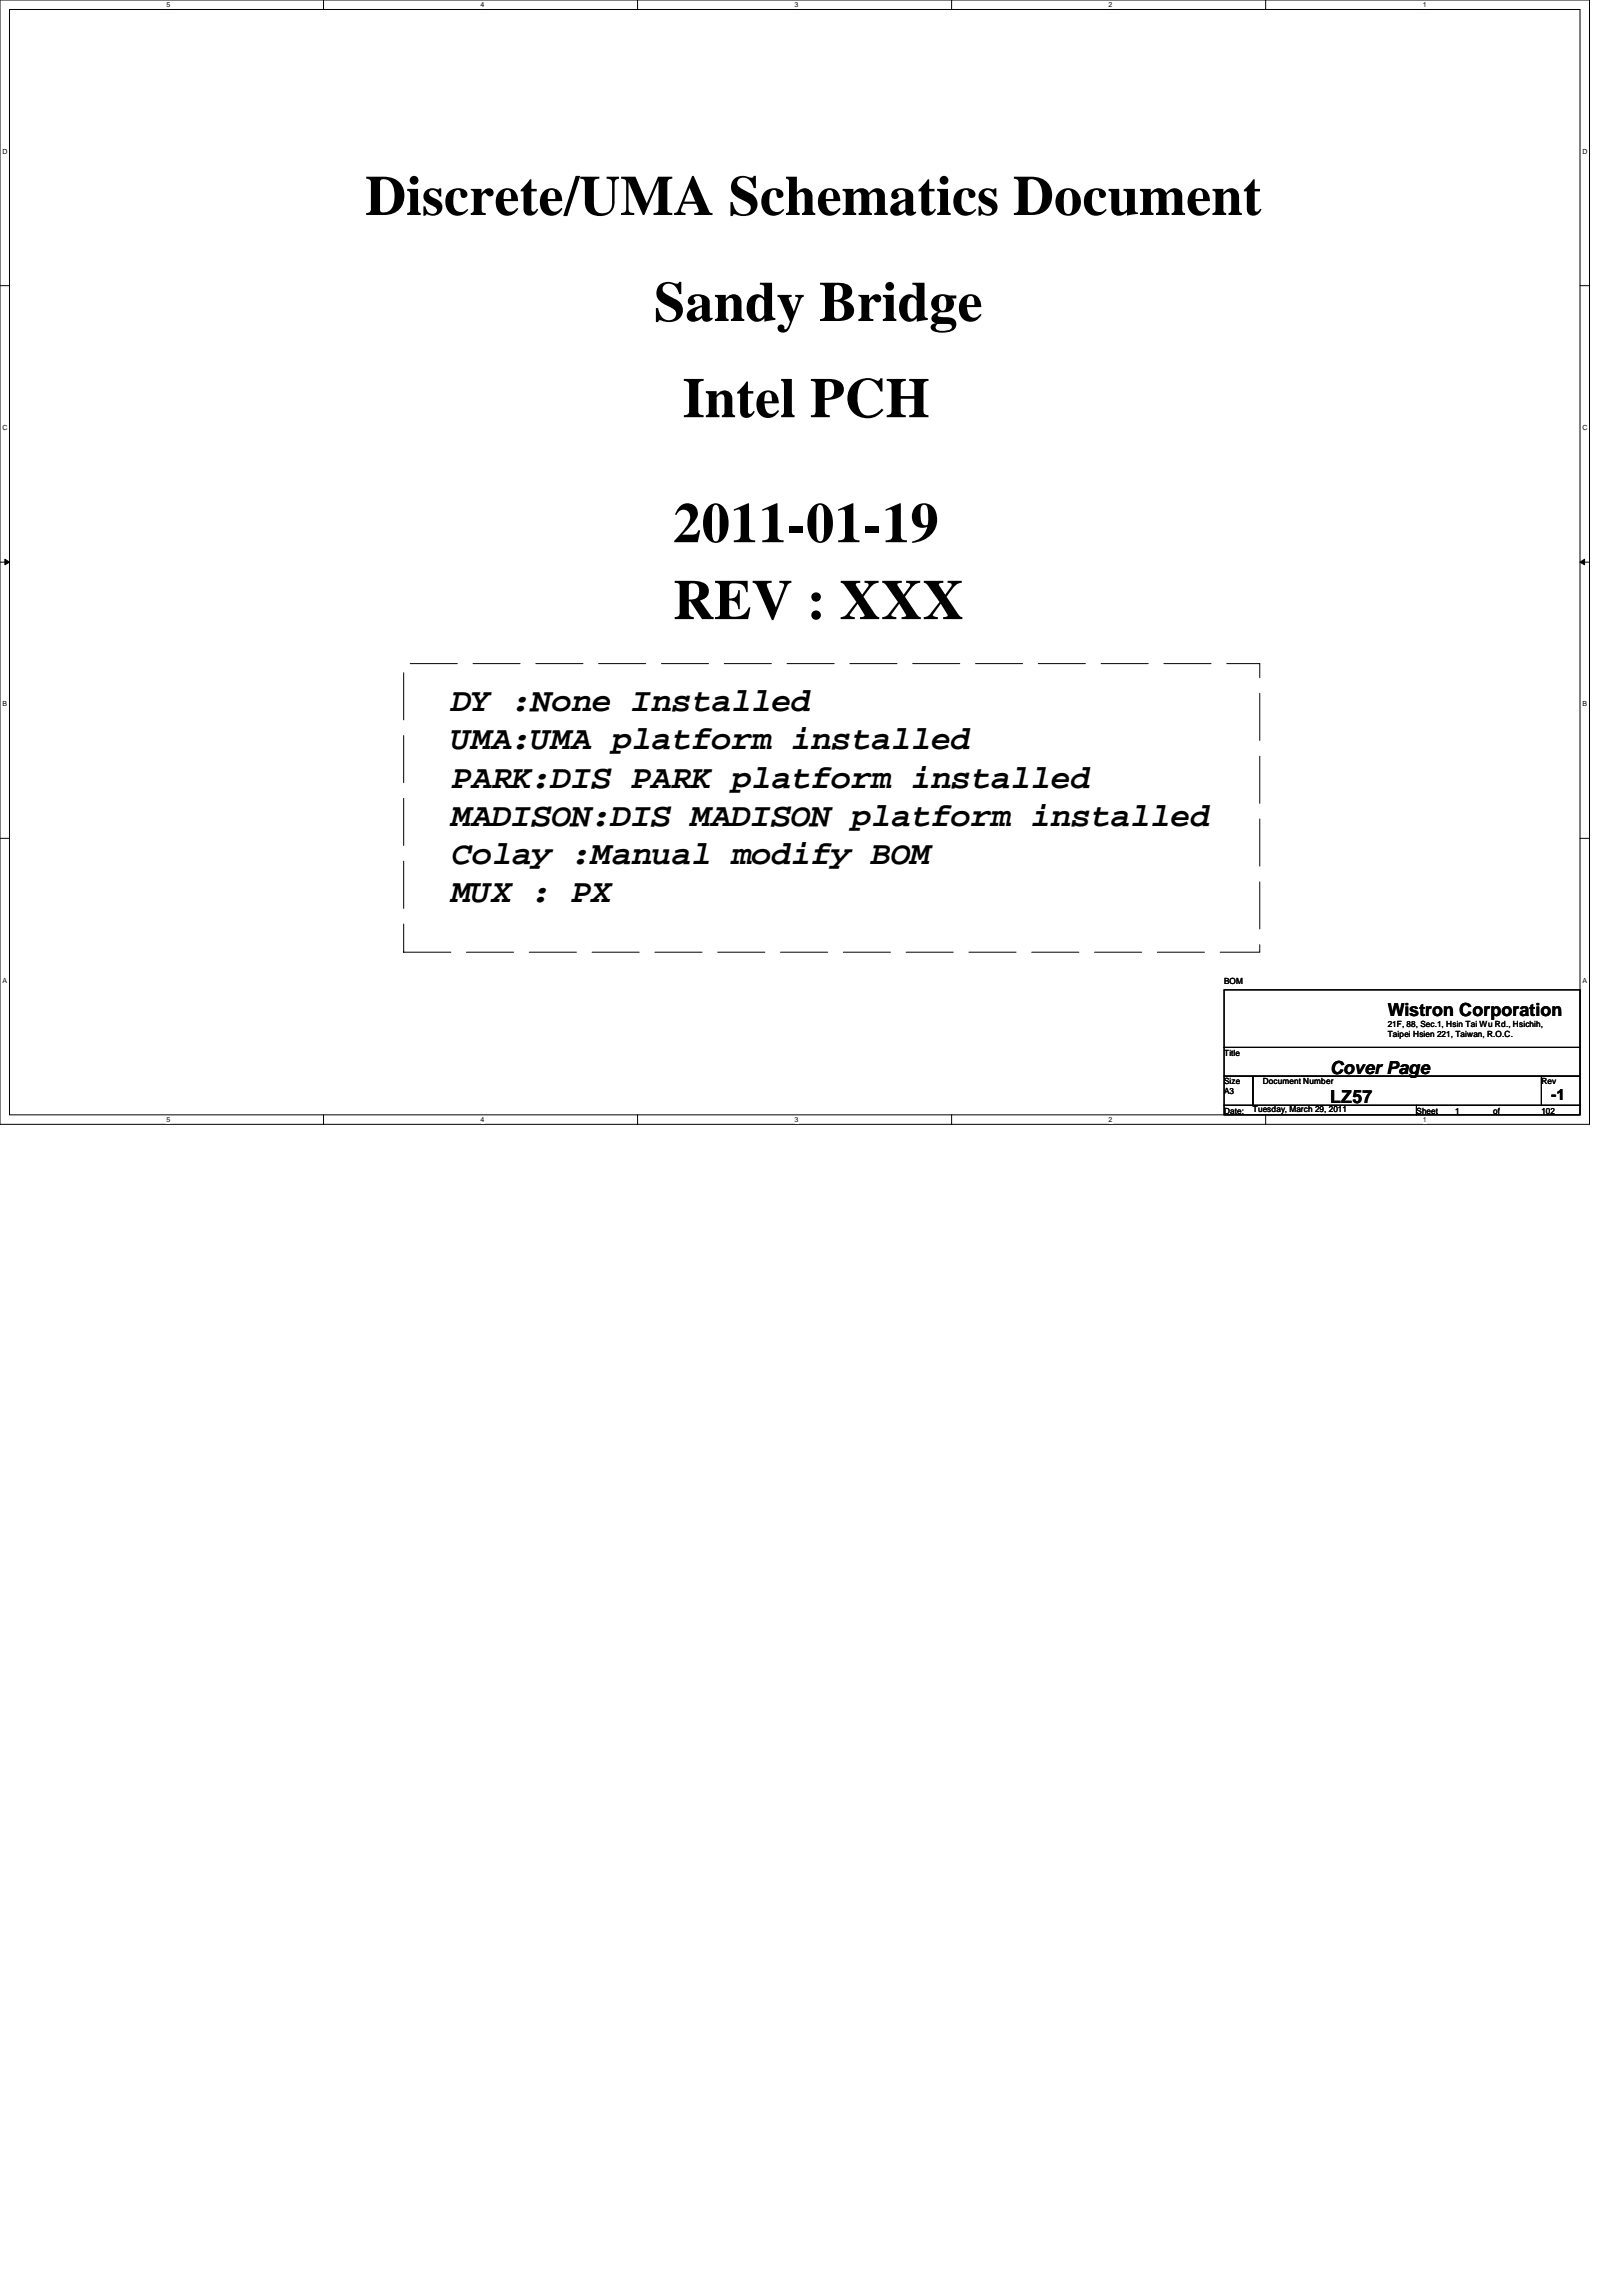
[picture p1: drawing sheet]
<svg xmlns="http://www.w3.org/2000/svg" width="210mm" height="297mm" viewBox="0 0 210 297" stroke-linecap="round" stroke-linejoin="round" font-family="sans-serif">
<defs><g id="words">
<g font-size="7.3">
<text x="47.3" y="27.8">Discrete/UMA Schematics Document</text>
<text x="84.6" y="41.5">Sandy Bridge</text>
<text x="88.3" y="54">Intel PCH</text>
<text x="87.1" y="70.1">2011-01-19</text>
<text x="87.1" y="80.1">REV : XXX</text>
</g>
<g font-size="4.3">
<text x="58.5" y="92">DY :None Installed</text>
<text x="58.5" y="96.9">UMA:UMA platform installed</text>
<text x="58.5" y="101.9">PARK:DIS PARK platform installed</text>
<text x="58.5" y="106.8">MADISON:DIS MADISON platform installed</text>
<text x="58.5" y="111.8">Colay :Manual modify BOM</text>
<text x="58.5" y="116.8">MUX : PX</text>
</g>
<g font-size="2.3">
<text x="179.6" y="131.4">Wistron Corporation</text>
<text x="172.1" y="142.7">LZ57</text>
<text x="172.1" y="138.9">Cover Page</text>
</g>
<text font-size="2" x="200.7" y="142.4">-1</text>
<g font-size="1.1">
<text x="158.4" y="127.3">BOM</text>
<text x="158.4" y="136.6">Title</text>
<text x="179.6" y="132.8">21F, 88, Sec.1, Hsin Tai Wu Rd., Hsichih,</text>
<text x="179.6" y="134.2">Taipei Hsien 221, Taiwan, R.O.C.</text>
<text x="158.4" y="140.3">Size</text>
<text x="158.4" y="141.6">A3</text>
<text x="162.1" y="143.8">Tuesday, March 29, 2011</text>
<text x="163.4" y="140.3">Document Number</text>
<text x="199.5" y="140.3">Rev</text>
<text x="158.4" y="144.1">Date:</text>
<text x="183.3" y="144.1">Sheet</text>
<text x="188.3" y="144.1">1</text>
<text x="193.3" y="144.1">of</text>
<text x="199.5" y="144.1">102</text>
</g>
<g font-size=".9">
<text x="21.5" y=".9">5</text>
<text x="62.2" y=".9">4</text>
<text x="102.8" y=".9">3</text>
<text x="143.5" y=".9">2</text>
<text x="184.1" y=".9">1</text>
<text x=".3" y="19.9">D</text>
<text x="204.8" y="19.9">D</text>
<text x=".3" y="55.6">C</text>
<text x="204.8" y="55.6">C</text>
<text x=".3" y="91.4">B</text>
<text x="204.8" y="91.4">B</text>
<text x=".3" y="127.1">A</text>
<text x="204.8" y="127.1">A</text>
<text x="21.5" y="145.2">5</text>
<text x="62.2" y="145.2">4</text>
<text x="102.8" y="145.2">3</text>
<text x="143.5" y="145.2">2</text>
<text x="184.1" y="145.2">1</text>
</g>
</g></defs>
<path d="M0 0h205.7v145.5h-205.7zM1.2 1.2h203.3v143h-203.3z" fill="none" stroke="#000" stroke-width=".13"/>
<g fill="#fff">
<path d="M21.5 .1h.6v1h-.6z"/>
<path d="M21.5 144.4h.6v1h-.6z"/>
</g>
<path d="M41.9 0v1.2M41.9 144.2v1.3" fill="none" stroke="#000" stroke-width=".13"/>
<g fill="#fff">
<path d="M62.2 .1h.5v1h-.5z"/>
<path d="M62.2 144.4h.5v1h-.5z"/>
</g>
<path d="M82.5 0v1.2M82.5 144.2v1.3" fill="none" stroke="#000" stroke-width=".13"/>
<g fill="#fff">
<path d="M102.8 .1h.5v1h-.5z"/>
<path d="M102.8 144.4h.5v1h-.5z"/>
</g>
<path d="M123.1 0v1.2M123.1 144.2v1.3" fill="none" stroke="#000" stroke-width=".13"/>
<g fill="#fff">
<path d="M143.5 .1h.5v1h-.5z"/>
<path d="M143.5 144.4h.5v1h-.5z"/>
</g>
<path d="M163.8 0v1.2M163.8 144.2v1.3" fill="none" stroke="#000" stroke-width=".13"/>
<g fill="#fff">
<path d="M184.1 .1h.5v1h-.5z"/>
<path d="M184.1 144.4h.5v1h-.5z"/>
<path d="M.3 19.1h.7v1h-.7z"/>
<path d="M204.8 19.1h.6v1h-.6z"/>
<path d="M.3 54.8h.7v1h-.7z"/>
<path d="M204.8 54.8h.6v1h-.6z"/>
</g>
<path d="M0 37h1.2M204.5 37h1.2" fill="none" stroke="#000" stroke-width=".13"/>
<g fill="#fff">
<path d="M.3 90.6h.6v1h-.6z"/>
<path d="M204.8 90.6h.6v1h-.6z"/>
</g>
<path d="M0 72.7h1.2M.6 72.3l.6 .4-.6 .4zM204.5 72.7l.6-.4v.8zM204.5 72.7h1.2" fill="none" stroke="#000" stroke-width=".13"/>
<path d="M.6 72.3l.6 .4-.6 .4zM204.5 72.7l.6-.4v.8z" fill="#000"/>
<g fill="#fff">
<path d="M.3 126.3h.6v1h-.6z"/>
<path d="M204.8 126.3h.6v1h-.6z"/>
</g>
<path d="M0 108.5h1.2M204.5 108.5h1.2M158.4 128.1h46.1v7.4h-46.1zM158.4 135.5h46.1v3.7h-46.1zM158.4 139.2h3.7v3.8h-3.7zM162.1 139.2h37.4v3.8h-37.4zM199.5 139.2h5v3.8h-5zM158.4 143h24.9v1.2h-24.9zM183.3 143h21.2v1.2h-21.2z" fill="none" stroke="#000" stroke-width=".13"/>
<path d="M52.2 85.9h110.8v37.3h-110.8z" fill="none" stroke="#000" stroke-width=".13" stroke-dasharray="6.1 2"/>
<use href="#words"/>
</svg>
